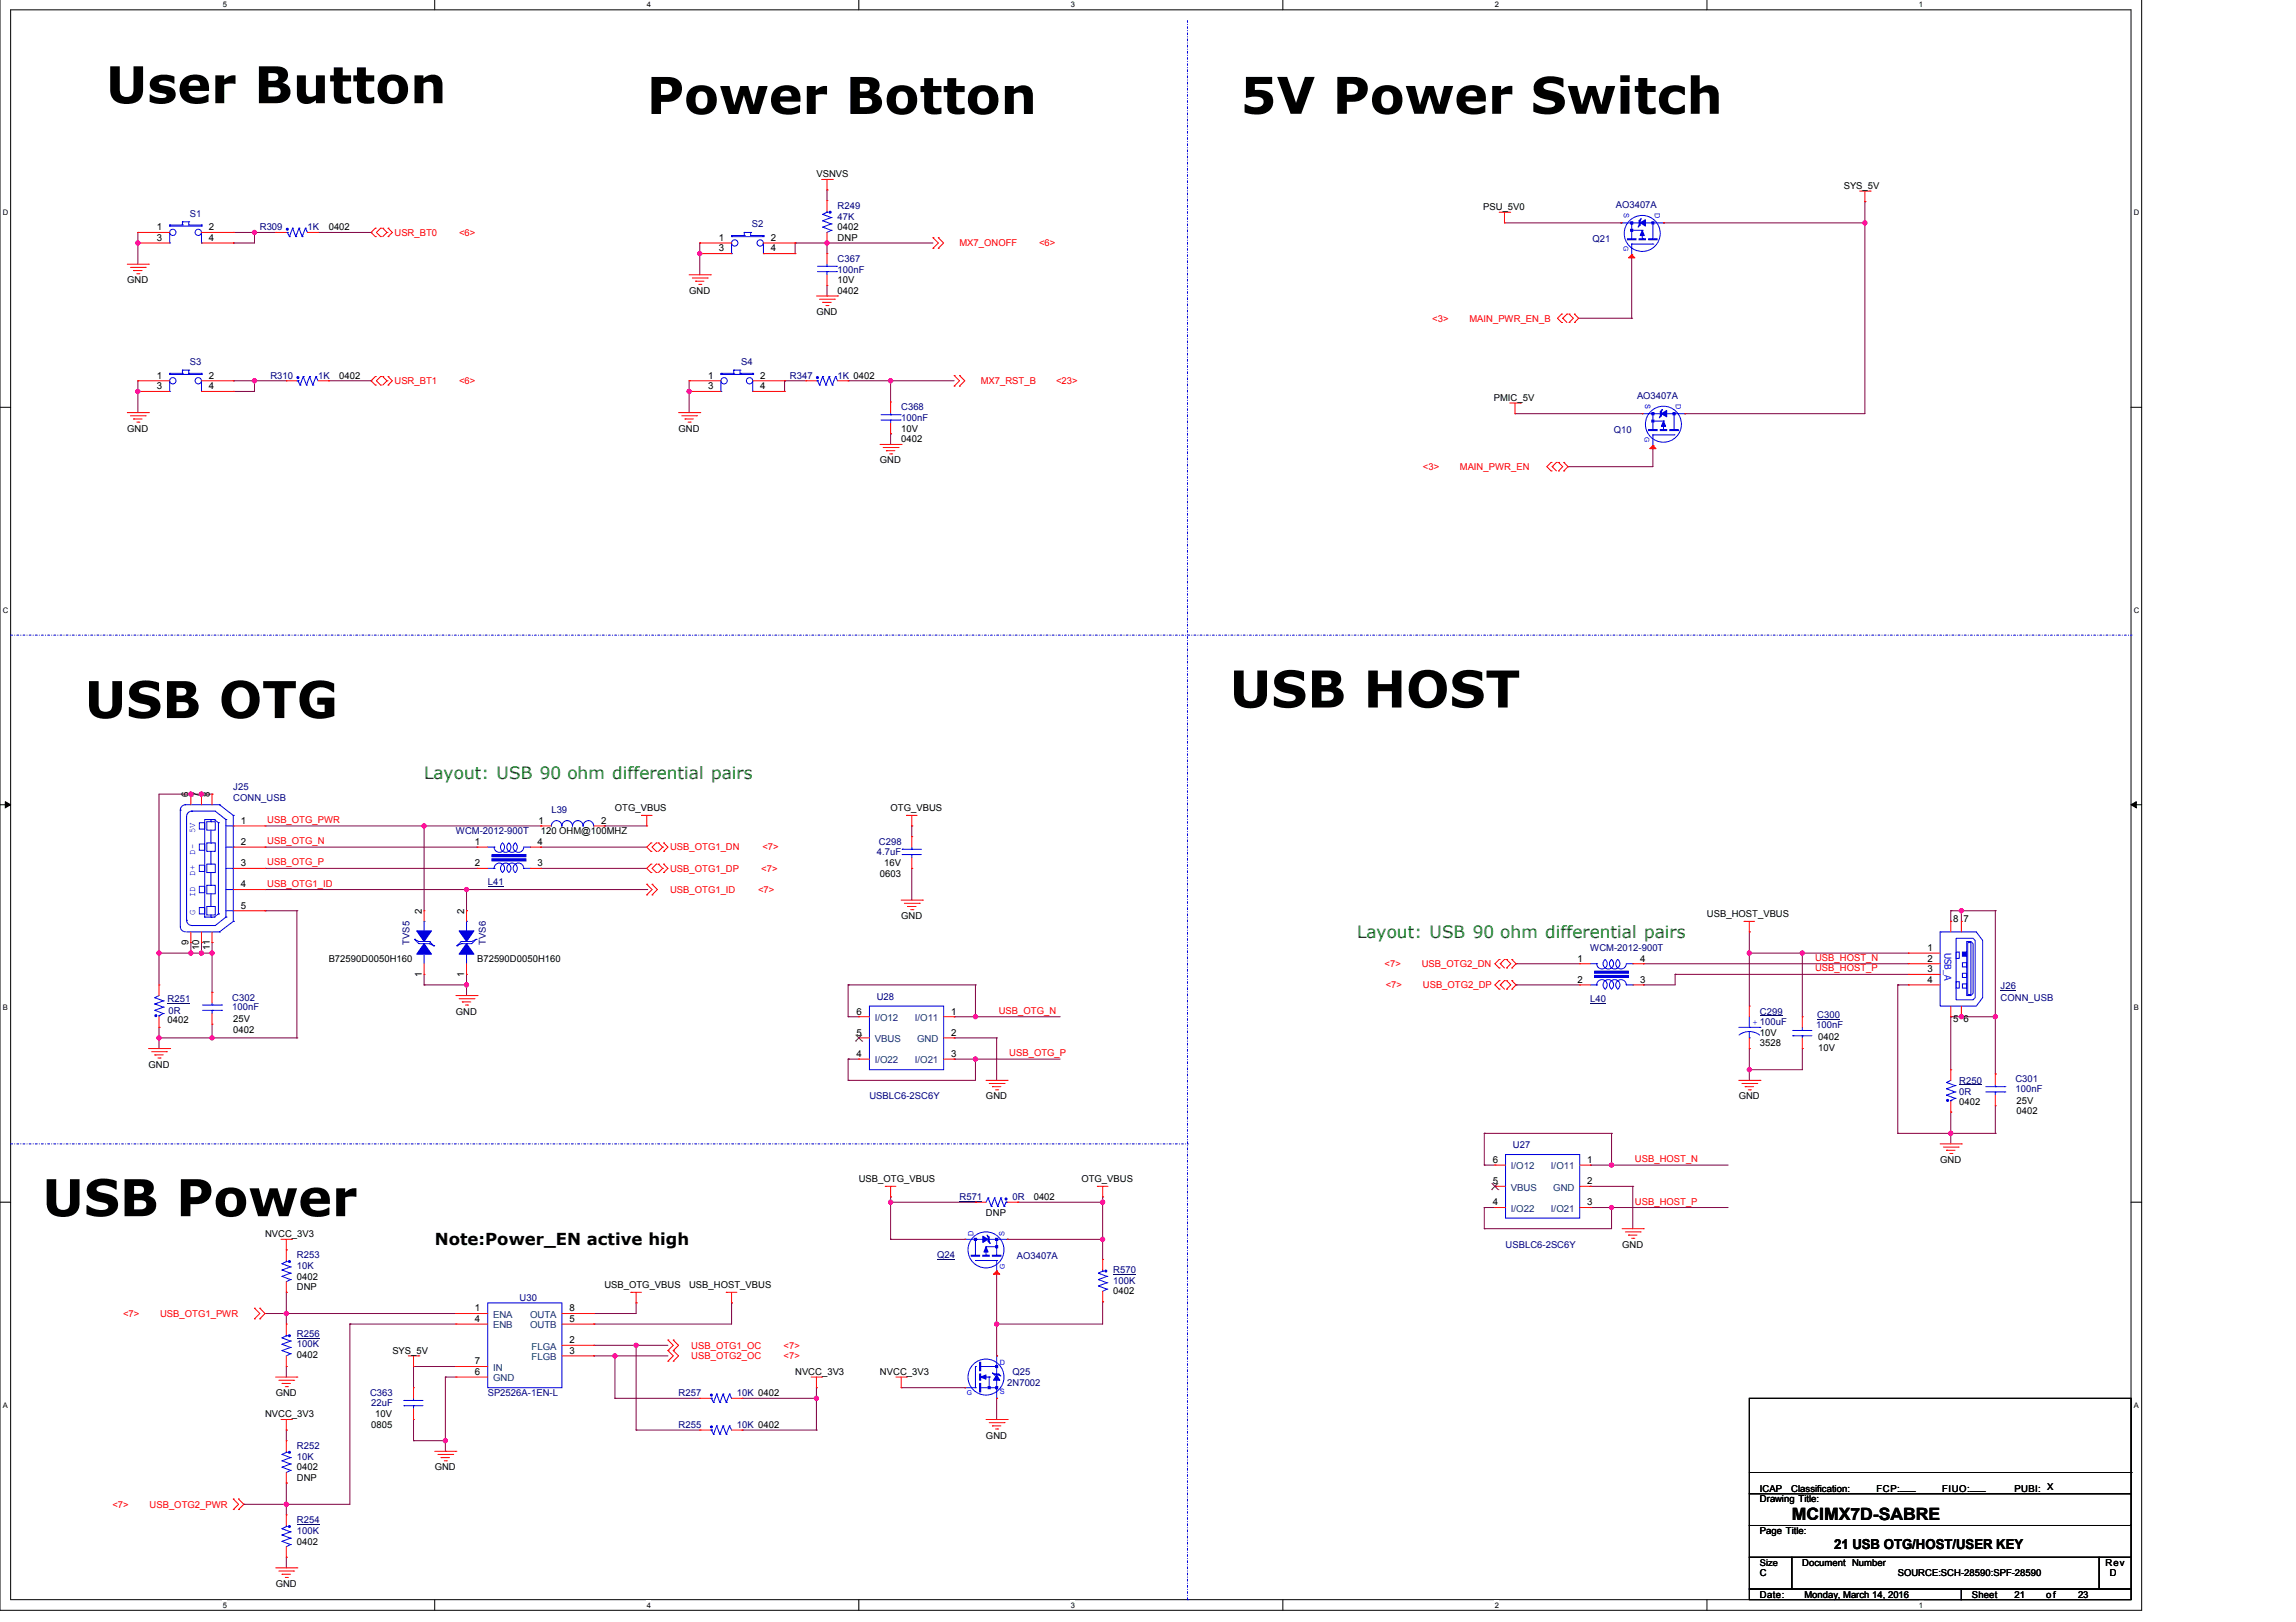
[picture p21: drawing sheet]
<svg xmlns="http://www.w3.org/2000/svg" width="297mm" height="210mm" viewBox="0 0 297 210" stroke-linecap="round" stroke-linejoin="round" font-family="sans-serif">
<defs><g id="words">
<g font-size="6.6">
<text x="13.7" y="13.4">User Button</text>
<text x="83.7" y="14.7">Power Botton</text>
<text x="160.5" y="14.7">5V Power Switch</text>
<text x="11" y="92.9">USB OTG</text>
<text x="159.1" y="91.6">USB HOST</text>
<text x="5.5" y="157.4">USB Power</text>
</g>
<g font-size="2.2" fill="#008000">
<text x="54.9" y="100.9">Layout: USB 90 ohm differential pairs</text>
<text x="175.6" y="121.4">Layout: USB 90 ohm differential pairs</text>
</g>
<text font-size="2.2" x="231.8" y="196.7">MCIMX7D-SABRE</text>
<text font-size="2.1" x="56.2" y="161.2">Note:Power_EN active high</text>
<text font-size="1.8" x="237.3" y="200.4">21 USB OTG/HOST/USER KEY</text>
<g font-size="1.2">
<text x="105.6" y="22.9">VSNVS</text>
<text x="20.3" y="29.8">1</text>
<text x="27" y="29.8">2</text>
<text x="42.5" y="29.8">0402</text>
<text x="108.4" y="29.8">0402</text>
<text x="191.9" y="27.2">PSU_5V0</text>
<text x="238.5" y="24.5">SYS_5V</text>
<text x="20.3" y="31.2">3</text>
<text x="27" y="31.2">4</text>
<text x="93" y="31.2">1</text>
<text x="93" y="32.5">3</text>
<text x="99.7" y="31.2">2</text>
<text x="99.7" y="32.5">4</text>
<text x="108.4" y="31.2">DNP</text>
<text x="16.5" y="36.7">GND</text>
<text x="89.2" y="38">GND</text>
<text x="105.6" y="40.8">GND</text>
<text x="108.4" y="38">0402</text>
<text x="108.4" y="36.7">10V</text>
<text x="20.3" y="49">1</text>
<text x="20.3" y="50.4">3</text>
<text x="27" y="49">2</text>
<text x="27" y="50.4">4</text>
<text x="43.9" y="49">0402</text>
<text x="91.6" y="49">1</text>
<text x="91.6" y="50.4">3</text>
<text x="98.4" y="49">2</text>
<text x="98.4" y="50.4">4</text>
<text x="193.3" y="51.9">PMIC_5V</text>
<text x="16.5" y="55.9">GND</text>
<text x="87.8" y="55.9">GND</text>
<text x="113.8" y="60">GND</text>
<text x="116.6" y="57.2">0402</text>
<text x="116.6" y="55.9">10V</text>
<text x="24.4" y="103.2" transform="rotate(-90 24.4 103.2)">6</text>
<text x="25.8" y="103.2" transform="rotate(-90 25.8 103.2)">7</text>
<text x="27.1" y="103.2" transform="rotate(-90 27.1 103.2)">8</text>
<text x="31.1" y="106.6">1</text>
<text x="69.7" y="106.6">1</text>
<text x="70" y="108">120 OHM@100MHZ</text>
<text x="77.8" y="106.6">2</text>
<text x="79.6" y="105">OTG_VBUS</text>
<text x="115.2" y="105">OTG_VBUS</text>
<text x="31.1" y="109.3">2</text>
<text x="31.1" y="112.1">3</text>
<text x="61.4" y="109.3">1</text>
<text x="61.4" y="112.1">2</text>
<text x="69.5" y="109.3">4</text>
<text x="69.5" y="112.1">3</text>
<text x="113.8" y="113.5">0603</text>
<text x="114.4" y="112.1">16V</text>
<text x="31.1" y="114.8">4</text>
<text x="31.1" y="117.6">5</text>
<text x="54.6" y="118.3" transform="rotate(-90 54.6 118.3)">2</text>
<text x="60.1" y="118.3" transform="rotate(-90 60.1 118.3)">2</text>
<text x="116.6" y="119">GND</text>
<text x="220.8" y="118.7">USB_HOST_VBUS</text>
<text x="252.7" y="119.4">8</text>
<text x="254" y="119.4">7</text>
<text x="24.4" y="122.3" transform="rotate(-90 24.4 122.3)">9</text>
<text x="25.8" y="123" transform="rotate(-90 25.8 123)">10</text>
<text x="27.1" y="123" transform="rotate(-90 27.1 123)">11</text>
<text x="42.5" y="124.4">B72590D0050H160</text>
<text x="61.7" y="124.4">B72590D0050H160</text>
<text x="204.1" y="124.4">1</text>
<text x="212.2" y="124.4">4</text>
<text x="249.4" y="123.1">1</text>
<text x="249.4" y="124.4">2</text>
<text x="249.4" y="125.8">3</text>
<text x="54.6" y="126.4" transform="rotate(-90 54.6 126.4)">1</text>
<text x="59" y="131.3">GND</text>
<text x="60.1" y="126.4" transform="rotate(-90 60.1 126.4)">1</text>
<text x="110.8" y="131.3">6</text>
<text x="123" y="131.3">1</text>
<text x="204.1" y="127.2">2</text>
<text x="212.2" y="127.2">3</text>
<text x="249.4" y="127.2">4</text>
<text x="21.7" y="132.4">0402</text>
<text x="30.2" y="133.6">0402</text>
<text x="30.2" y="132.3">25V</text>
<text x="110.8" y="134">5</text>
<text x="110.8" y="136.8">4</text>
<text x="123" y="136.8">3</text>
<text x="123" y="134">2</text>
<text x="227.7" y="134.1">10V</text>
<text x="227.7" y="135.4">3528</text>
<text x="235.2" y="134.6">0402</text>
<text x="235.2" y="136">10V</text>
<text x="252.7" y="132.3">5</text>
<text x="254" y="132.3">6</text>
<text x="19.2" y="138.2">GND</text>
<text x="127.6" y="142.3">GND</text>
<text x="224.9" y="142.3">GND</text>
<text x="253.5" y="143">0402</text>
<text x="260.9" y="142.8">25V</text>
<text x="260.9" y="144.2">0402</text>
<text x="111.1" y="153">USB_OTG_VBUS</text>
<text x="133.7" y="155.3">0402</text>
<text x="139.9" y="153">OTG_VBUS</text>
<text x="193.1" y="150.5">6</text>
<text x="193.1" y="153.2">5</text>
<text x="193.1" y="156">4</text>
<text x="205.3" y="156">3</text>
<text x="205.3" y="153.2">2</text>
<text x="205.3" y="150.5">1</text>
<text x="251" y="150.5">GND</text>
<text x="34.3" y="160.1">NVCC_3V3</text>
<text x="127.6" y="157.4">DNP</text>
<text x="209.9" y="161.5">GND</text>
<text x="38.4" y="167">DNP</text>
<text x="38.4" y="165.6">0402</text>
<text x="78.2" y="166.7">USB_OTG_VBUS</text>
<text x="89.2" y="166.7">USB_HOST_VBUS</text>
<text x="144" y="167.5">0402</text>
<text x="61.4" y="169.7">1</text>
<text x="61.4" y="171.1">4</text>
<text x="73.7" y="169.7">8</text>
<text x="73.7" y="171.1">5</text>
<text x="73.7" y="173.8">2</text>
<text x="38.4" y="175.7">0402</text>
<text x="50.8" y="175.2">SYS_5V</text>
<text x="61.4" y="176.6">7</text>
<text x="61.4" y="177.9">6</text>
<text x="73.7" y="175.2">3</text>
<text x="102.9" y="177.9">NVCC_3V3</text>
<text x="113.8" y="177.9">NVCC_3V3</text>
<text x="34.3" y="183.4">NVCC_3V3</text>
<text x="35.7" y="180.7">GND</text>
<text x="48" y="184.8">0805</text>
<text x="48.6" y="183.4">10V</text>
<text x="38.4" y="191.7">DNP</text>
<text x="38.4" y="190.3">0402</text>
<text x="56.2" y="190.3">GND</text>
<text x="127.6" y="186.2">GND</text>
<text x="227.7" y="194.4">Drawing Title:</text>
<text x="227.7" y="193">ICAP</text>
<text x="231.7" y="193">Classification:</text>
<text x="242.8" y="193">FCP:___</text>
<text x="251.3" y="193">FIUO:___</text>
<text x="260.6" y="193">PUBI: X</text>
<text x="38.4" y="199.9">0402</text>
<text x="227.7" y="202.6">Size</text>
<text x="227.7" y="198.5">Page Title:</text>
<text x="227.7" y="204">C</text>
<text x="233.2" y="202.6">Document Number</text>
<text x="245.5" y="204">SOURCE:SCH-28590:SPF-28590</text>
<text x="272.4" y="202.6">Rev</text>
<text x="273" y="204">D</text>
<text x="35.7" y="205.4">GND</text>
<text x="227.7" y="206.7">Date:</text>
<text x="233.4" y="206.7">Monday, March 14, 2016</text>
<text x="255.1" y="206.7">Sheet</text>
<text x="260.6" y="206.7">21</text>
<text x="264.7" y="206.7">of</text>
<text x="268.8" y="206.7">23</text>
</g>
<g font-size="1.2" fill="#000080">
<text x="24.6" y="28">S1</text>
<text x="33.6" y="29.8">R309</text>
<text x="39.8" y="29.8">1K</text>
<text x="97.3" y="29.4">S2</text>
<text x="108.4" y="27.1">R249</text>
<text x="108.4" y="28.4">47K</text>
<text x="209" y="26.9">AO3407A</text>
<text x="108.4" y="33.9">C367</text>
<text x="108.4" y="35.3">100nF</text>
<text x="206" y="31.3">Q21</text>
<text x="24.6" y="47.2">S3</text>
<text x="95.9" y="47.2">S4</text>
<text x="35" y="49">R310</text>
<text x="41.1" y="49">1K</text>
<text x="102.2" y="49">R347</text>
<text x="108.4" y="49">1K 0402</text>
<text x="116.6" y="53.1">C368</text>
<text x="211.8" y="51.6">AO3407A</text>
<text x="116.6" y="54.5">100nF</text>
<text x="208.8" y="56">Q10</text>
<text x="30.2" y="103.6">CONN_USB</text>
<text x="30.2" y="102.2">J25</text>
<text x="59" y="108">WCM-2012-900T</text>
<text x="71.3" y="105.2">L39</text>
<text x="113.4" y="110.6">4.7uF</text>
<text x="113.7" y="109.4">C298</text>
<text x="63.1" y="114.6">L41</text>
<text x="53" y="122.3" transform="rotate(-90 53 122.3)">TVS5</text>
<text x="62.9" y="122.3" transform="rotate(-90 62.9 122.3)">TVS6</text>
<text x="205.7" y="123.1">WCM-2012-900T</text>
<text x="21.7" y="129.7">R251</text>
<text x="21.8" y="131.2">0R</text>
<text x="30" y="129.5">C302</text>
<text x="30" y="130.8">100nF</text>
<text x="113.4" y="129.4">U28</text>
<text x="205.7" y="129.7">L40</text>
<text x="227.7" y="131.3">C299</text>
<text x="235.1" y="131.7">C300</text>
<text x="258.8" y="128">J26</text>
<text x="258.8" y="129.5">CONN_USB</text>
<text x="235" y="133.1">100nF</text>
<text x="112.5" y="142.3">USBLC6-2SC6Y</text>
<text x="253.5" y="140.2">R250</text>
<text x="253.5" y="141.7">0R</text>
<text x="260.7" y="140.1">C301</text>
<text x="260.7" y="141.3">100nF</text>
<text x="195.7" y="148.6">U27</text>
<text x="124.1" y="155.3">R571</text>
<text x="131" y="155.3">0R</text>
<text x="194.8" y="161.5">USBLC6-2SC6Y</text>
<text x="38.4" y="162.8">R253</text>
<text x="38.4" y="164.2">10K</text>
<text x="121.3" y="162.8">Q24</text>
<text x="131.5" y="163">AO3407A</text>
<text x="144" y="164.8">R570</text>
<text x="144" y="166.1">100K</text>
<text x="38.4" y="173">R256</text>
<text x="67.2" y="168.3">U30</text>
<text x="38.4" y="174.4">100K</text>
<text x="130.3" y="179.3">2N7002</text>
<text x="131" y="177.9">Q25</text>
<text x="47.9" y="180.7">C363</text>
<text x="48" y="181.9">22uF</text>
<text x="63.1" y="180.7">SP2526A-1EN-L</text>
<text x="87.8" y="184.8">R255</text>
<text x="87.8" y="180.7">R257</text>
<text x="95.3" y="184.8">10K 0402</text>
<text x="95.3" y="180.7">10K 0402</text>
<text x="38.4" y="187.5">R252</text>
<text x="38.4" y="188.9">10K</text>
<text x="38.4" y="197.1">R254</text>
<text x="38.4" y="198.5">100K</text>
</g>
<g font-size="1.2" fill="#f00">
<text x="51" y="30.5">USR_BT0</text>
<text x="59.4" y="30.5">&lt;6&gt;</text>
<text x="124.1" y="31.9">MX7_ONOFF</text>
<text x="134.4" y="31.9">&lt;6&gt;</text>
<text x="185.3" y="41.6">&lt;3&gt;</text>
<text x="190.1" y="41.6">MAIN_PWR_EN_B</text>
<text x="51" y="49.7">USR_BT1</text>
<text x="59.4" y="49.7">&lt;6&gt;</text>
<text x="126.9" y="49.7">MX7_RST_B</text>
<text x="136.6" y="49.7">&lt;23&gt;</text>
<text x="184.1" y="60.8">&lt;3&gt;</text>
<text x="188.9" y="60.8">MAIN_PWR_EN</text>
<text x="34.6" y="106.5">USB_OTG_PWR</text>
<text x="34.6" y="109.2">USB_OTG_N</text>
<text x="34.6" y="112">USB_OTG_P</text>
<text x="86.7" y="110">USB_OTG1_DN</text>
<text x="86.7" y="112.8">USB_OTG1_DP</text>
<text x="98.5" y="112.8">&lt;7&gt;</text>
<text x="98.6" y="110">&lt;7&gt;</text>
<text x="34.6" y="114.7">USB_OTG1_ID</text>
<text x="86.7" y="115.5">USB_OTG1_ID</text>
<text x="98.1" y="115.5">&lt;7&gt;</text>
<text x="179.1" y="125.1">&lt;7&gt;</text>
<text x="183.9" y="125.1">USB_OTG2_DN</text>
<text x="234.8" y="124.3">USB_HOST_N</text>
<text x="234.8" y="125.7">USB_HOST_P</text>
<text x="129.2" y="131.2">USB_OTG_N</text>
<text x="179.3" y="127.9">&lt;7&gt;</text>
<text x="184.1" y="127.9">USB_OTG2_DP</text>
<text x="130.6" y="136.7">USB_OTG_P</text>
<text x="211.5" y="150.4">USB_HOST_N</text>
<text x="211.5" y="155.9">USB_HOST_P</text>
<text x="15.9" y="170.4">&lt;7&gt;</text>
<text x="20.7" y="170.4">USB_OTG1_PWR</text>
<text x="89.4" y="174.5">USB_OTG1_OC</text>
<text x="89.4" y="175.9">USB_OTG2_OC</text>
<text x="101.4" y="174.5">&lt;7&gt;</text>
<text x="101.4" y="175.9">&lt;7&gt;</text>
<text x="14.5" y="195.1">&lt;7&gt;</text>
<text x="19.3" y="195.1">USB_OTG2_PWR</text>
</g>
<text font-size="1.2" fill="#00f" x="251.6" y="123.3" transform="rotate(90 251.6 123.3)">USB_A</text>
<g font-size="1.2" fill="#004080">
<text x="113.2" y="132.1">I/O12</text>
<text x="113.2" y="134.9">VBUS</text>
<text x="113.2" y="137.6">I/O22</text>
<text x="118.4" y="137.6">I/O21</text>
<text x="118.4" y="132.1">I/O11</text>
<text x="118.6" y="134.9">GND</text>
<text x="195.5" y="151.3">I/O12</text>
<text x="195.5" y="154.1">VBUS</text>
<text x="200.6" y="151.3">I/O11</text>
<text x="200.9" y="154.1">GND</text>
<text x="195.5" y="156.8">I/O22</text>
<text x="200.6" y="156.8">I/O21</text>
<text x="63.8" y="170.5">ENA</text>
<text x="63.8" y="171.9">ENB</text>
<text x="68.6" y="170.5">OUTA</text>
<text x="68.6" y="171.9">OUTB</text>
<text x="63.8" y="177.4">IN</text>
<text x="63.8" y="178.8">GND</text>
<text x="68.8" y="174.7">FLGA</text>
<text x="68.8" y="176">FLGB</text>
</g>
<g font-size="1.1" fill="#00f">
<text x="25.2" y="107.8" transform="rotate(-90 25.2 107.8)">5V</text>
<text x="25.2" y="113.3" transform="rotate(-90 25.2 113.3)">D+</text>
<text x="25.2" y="110.6" transform="rotate(-90 25.2 110.6)">D-</text>
<text x="25.2" y="118.4" transform="rotate(-90 25.2 118.4)">G</text>
<text x="25.2" y="116.1" transform="rotate(-90 25.2 116.1)">ID</text>
<text x="226.7" y="132.6">+ 100uF</text>
</g>
<g font-size="1">
<text x="28.8" y=".9">5</text>
<text x="83.7" y=".9">4</text>
<text x="138.5" y=".9">3</text>
<text x="193.4" y=".9">2</text>
<text x="248.3" y=".9">1</text>
<text x=".3" y="27.9">D</text>
<text x="276" y="27.9">D</text>
<text x=".3" y="79.3">C</text>
<text x="276" y="79.3">C</text>
<text x=".3" y="130.8">B</text>
<text x="276" y="130.8">B</text>
<text x=".3" y="182.2">A</text>
<text x="276" y="182.2">A</text>
<text x="28.8" y="208">5</text>
<text x="83.7" y="208">4</text>
<text x="138.5" y="208">3</text>
<text x="193.4" y="208">2</text>
<text x="248.3" y="208">1</text>
</g>
<g font-size="1" fill="#00f">
<text x="210.1" y="27.6" transform="rotate(90 210.1 27.6)">S</text>
<text x="212.8" y="52.3" transform="rotate(90 212.8 52.3)">S</text>
<text x="130" y="160" transform="rotate(-90 130 160)">S</text>
<text x="129.3" y="180.4">S</text>
</g>
<g font-size=".9" fill="#00f">
<text x="214.1" y="27.6" transform="rotate(90 214.1 27.6)">D</text>
<text x="210" y="31.9" transform="rotate(90 210 31.9)">G</text>
<text x="216.8" y="52.3" transform="rotate(90 216.8 52.3)">D</text>
<text x="212.8" y="56.6" transform="rotate(90 212.8 56.6)">G</text>
<text x="126" y="160" transform="rotate(-90 126 160)">D</text>
<text x="130" y="164.2" transform="rotate(-90 130 164.2)">G</text>
<text x="129.3" y="176.6">D</text>
<text x="125.1" y="180.5">G</text>
</g>
</g></defs>
<path d="M0 -.1v208.5h277.1v-208.5M1.4 1.3h274.3v205.7h-274.3z" fill="none" stroke="#000" stroke-width=".13"/>
<g fill="#fff">
<path d="M28.8 0h.5v1.1h-.5z"/>
<path d="M28.8 207.2h.5v1h-.5z"/>
</g>
<path d="M56.2 -.1v1.4M56.2 207v1.4" fill="none" stroke="#000" stroke-width=".13"/>
<g fill="#fff">
<path d="M83.7 0h.5v1.1h-.5z"/>
<path d="M83.7 207.2h.5v1h-.5z"/>
</g>
<path d="M111.1 -.1v1.4M111.1 207v1.4" fill="none" stroke="#000" stroke-width=".13"/>
<g fill="#fff">
<path d="M138.5 0h.6v1.1h-.6z"/>
<path d="M138.5 207.2h.6v1h-.6z"/>
</g>
<path d="M166 -.1v1.4M166 207v1.4" fill="none" stroke="#000" stroke-width=".13"/>
<g fill="#fff">
<path d="M193.4 0h.5v1.1h-.5z"/>
<path d="M193.4 207.2h.5v1h-.5z"/>
</g>
<path d="M220.8 -.1v1.4M220.8 207v1.4" fill="none" stroke="#000" stroke-width=".13"/>
<g fill="#fff">
<path d="M248.3 0h.5v1.1h-.5z"/>
<path d="M248.3 207.2h.5v1h-.5z"/>
<path d="M.3 27h.7v1.1h-.7z"/>
<path d="M276 27h.7v1.1h-.7z"/>
<path d="M.3 78.4h.7v1.1h-.7z"/>
<path d="M276 78.4h.7v1.1h-.7z"/>
</g>
<path d="M0 52.7h1.4M275.7 52.7h1.4" fill="none" stroke="#000" stroke-width=".13"/>
<g fill="#fff">
<path d="M.3 129.9h.7v1.1h-.7z"/>
<path d="M276 129.9h.7v1.1h-.7z"/>
</g>
<path d="M0 104.1h1.4M275.7 104.1h1.4" fill="none" stroke="#000" stroke-width=".13"/>
<path d="M.7 103.7l.7 .4-.7 .4zM275.7 104.1l.7-.4v.8z" fill="#000" stroke="#000" stroke-width=".13"/>
<g fill="#fff">
<path d="M.3 181.3h.7v1.1h-.7z"/>
<path d="M276 181.3h.7v1.1h-.7z"/>
</g>
<path d="M0 155.6h1.4M275.7 155.6h1.4M226.3 193.3h49.4v4.1h-49.4zM226.3 197.4h49.4v4.1h-49.4zM226.3 181h49.4v12.3h-49.4zM226.3 190.6h49.4M275.7 190.6h.1M226.3 201.5h5.5v4.1h-5.5zM226.3 205.6h27.4v1.4h-27.4zM231.8 201.5h39.8v4.1h-39.8zM253.7 205.6h22v1.4h-22zM271.6 201.5h4.1v4.1h-4.1z" fill="none" stroke="#000" stroke-width=".13"/>
<path d="M153.6 2.6v204.4M1.4 82.2h274.3M275.7 82.2h.1M1.4 148h152.2M153.6 148h.1M153.6 207h.1" fill="none" stroke="#00f" stroke-width=".13" stroke-dasharray=".3 .3 0 .3"/>
<g fill="none" stroke="#800040" stroke-width=".13">
<path d="M17.8 30.1h.1M17.8 31.4h.1M17.8 30.1v4.1M30.2 30.1h.1M30.2 31.4h.1M30.2 30.1h5.5M32.9 30.1h.1M32.9 30.1v1.3h-2.7M41.1 30.1h6.9M48 30.1h.1M90.5 31.4h.1M90.5 32.8h.1"/>
<path d="M90.5 31.4v4.2M102.9 31.4h.1M102.9 31.4h17.8M102.9 31.4v1.4M107 24.6h.1M107 31.4h.1M107 38.3h.1M107 24.6v1.4M107 31.4v1.4M107 36.9v1.4M194.6 28.8h15.1M209.7 28.8h.1"/>
<path d="M211.1 33h.1M211.1 33v8.2M215.2 28.8h26.1M241.3 28.8h.1M241.3 26.1h.1M241.3 26.1v27.4h-23.3M17.8 49.3h.1M17.8 50.7h.1M17.8 49.3v4.1M30.2 49.3h.1M30.2 50.7h.1M30.2 49.3h6.8"/>
<path d="M32.9 49.3h.1M32.9 49.3v1.4h-2.7M42.5 49.3h5.5M48 49.3h.1M89.2 49.3h.1M89.2 50.7h.1M89.2 49.3v4.1M101.5 49.3h.1M101.5 49.3h2.7M101.5 49.3v1.4M109.7 49.3h.1M109.7 49.3h13.7"/>
<path d="M115.2 56.1h.1M115.2 49.3h.1M115.2 49.3v2.7M115.2 56.1v1.4M196 53.5h.1M196 53.5h16.5M204.2 41.2h6.9M211.1 41.2h.1M213.8 57.7h.1M213.8 57.7v2.7h-10.9M218 53.5h.1M202.9 60.4h.1"/>
<path d="M24.7 102.8h.1M26.1 102.8h.1M27.4 102.8h.1M27.4 102.8h-6.8v24.7M34.3 109.6h.1M34.3 112.4h.1M34.3 117.9h.1M34.3 109.6h27.4M34.3 112.4h27.4M34.3 115.1h49.4M34.3 106.9h35.7M34.3 117.9h4.1"/>
<path d="M38.4 117.9h.1M38.4 117.9v16.4M54.9 106.9h.1M54.9 106.9v11M60.4 117.9h.1M60.4 115.1h.1M60.4 115.1v2.8M70 109.6h.1M70 112.4h.1M70 106.9h.1M70 109.6h13.7M70 112.4h13.7"/>
<path d="M78.2 106.9h.1M78.2 106.9h5.5M83.7 115.1h.1M118 112.4h.1M118 106.9h.1M118 106.9v1.4M118 112.4v4.1M252.4 117.9h.1M252.4 119.2h.1M252.4 117.9h5.7M252.4 117.9v1.3M253.7 117.9h.1"/>
<path d="M253.7 119.2h.1M253.7 117.9v1.3M258.1 117.9h.1M258.1 117.9v21.1M20.6 123.3h.1M20.6 133h.1M20.6 134.3h.1M20.6 123.3h6.8M20.6 133v2.7M20.6 134.3h17.8M24.7 122h.1M24.7 123.3h.1"/>
<path d="M24.7 122v1.3M26.1 122h.1M26.1 122v1.3M27.4 134.3h.1M27.4 123.3h.1M27.4 122h.1M27.4 128.4h.1M27.4 122v6.4M27.4 132.5v1.8M38.4 134.3h.1M54.9 127.5h.1M54.9 127.5h5.5"/>
<path d="M54.9 126.1v1.4M60.4 127.5h.1M60.4 128.8h.1M60.4 126.1v2.7M109.7 127.5h.1M109.7 137.1h.1M109.7 139.8h.1M109.7 131.6h.1M109.7 131.6h1.4M109.7 137.1h1.4M109.7 127.5v4.1M109.7 137.1v2.7"/>
<path d="M109.7 127.5h16.5M123.4 131.6h.1M123.4 137.1h.1M123.4 134.3h.1M123.4 134.3h5.5M123.4 131.6h13.8M123.4 137.1h13.8M126.2 127.5h.1M126.2 131.6h.1M126.2 137.1h.1M126.2 127.5v4.1M126.2 137.1v2.7h-16.5"/>
<path d="M128.9 134.3h.1M128.9 134.3v5.5M196.1 127.5h.1M196.1 124.7h.1M196.1 127.5h8.3M196.1 124.7h8.3M212.6 124.7h.1M212.6 127.5h.1M212.6 124.7h34.3M216.7 126.1h.1M216.7 126.1v1.4h-4.1M216.7 126.1h30.2"/>
<path d="M226.3 135.7h.1M226.3 138.4h.1M226.3 123.3h.1M226.3 120.6h.1M226.3 123.3h20.6M226.3 120.6v9.6M226.3 135.7v4.1M233.2 123.3h.1M233.2 135.7h.1M233.2 123.3v8.3M233.2 135.7v2.7h-6.9M245.5 127.5h.1"/>
<path d="M245.5 127.5h1.4M245.5 127.5v19.2M252.4 131.6h.1M252.4 131.6h5.7M252.4 131.6v6.8M253.7 131.6h.1M258.1 131.6h.1M258.1 139h.1M115.2 155.6h.1M115.2 154.9h.1M115.2 154.9v5.5M115.2 155.6h11"/>
<path d="M131.7 155.6h.1M131.7 155.6h11M142.7 155.6h.1M142.7 154.9h.1M142.7 154.9v8.1M192 146.7h.1M192 156.3h.1M192 159h.1M192 150.8h.1M192 150.8h1.4M192 156.3h1.4M192 146.7v4.1"/>
<path d="M192 156.3v2.7M192 146.7h16.5M205.7 150.8h.1M205.7 156.3h.1M205.7 153.5h.1M205.7 150.8h17.9M205.7 156.3h17.9M205.7 153.5h5.5M208.5 146.7h.1M208.5 156.3h.1M208.5 150.8h.1M208.5 146.7v4.1"/>
<path d="M208.5 156.3v2.7h-16.5M211.2 153.5h.1M211.2 153.5v5.5M245.5 146.7h.1M245.5 146.7h12.6M252.4 143.9h.1M252.4 146.7h.1M252.4 143.9v4.1M258.1 146.7h.1M258.1 143.1v3.6M34.3 170h.1M34.3 170h24.7"/>
<path d="M37 170h.1M37 167.2h.1M37 176.8h.1M37 167.2v4.1M37 176.8v1.4M45.3 171.3h.1M45.3 171.3h13.7M45.3 171.3v23.4h-13.8M53.5 176.8h.1M53.5 176.8h5.5M53.5 176.8v2.8M57.6 178.2h.1"/>
<path d="M57.6 178.2h1.4M57.6 178.2v9.6M76.8 171.3h.1M76.8 174.1h.1M76.8 175.5h.1M76.8 170h.1M76.8 174.1h9.6M76.8 175.5h9.6M79.6 175.5h.1M79.6 175.5v5.5M82.3 168.6h.1M82.3 174.1h.1"/>
<path d="M82.3 168.6v1.4h-5.5M82.3 174.1v11M94.6 168.6h.1M94.6 168.6v2.7h-17.8M105.6 179.6h.1M105.6 179.6v5.5M115.2 160.4h.1M115.2 160.4h9.6M116.6 179.6h8.2M124.8 179.6h.1M128.9 164.5h.1M128.9 171.3h.1"/>
<path d="M128.9 175.5h.1M128.9 164.5v11M130.3 160.4h.1M130.3 160.4h12.4M142.7 160.4h.1M142.7 168.5h.1M142.7 168.5v2.8h-13.8M31.5 194.7h.1M37 185.1h.1M37 191.9h.1M37 194.7h.1M37 185.1v1.3"/>
<path d="M37 191.9v4.1M53.5 186.4h.1M53.5 183.7v2.7M53.5 186.4h4.1M57.6 186.4h.1M57.6 187.8h.1M79.6 181h.1M79.6 181h10.9M82.3 185.1h.1M82.3 185.1h8.2M96 181h.1M96 185.1h.1"/>
<path d="M96 181h9.6M96 185.1h9.6M105.6 185.1h.1M128.9 183.7h.1M128.9 181v2.7M37 201.5h.1M37 201.5v1.4"/>
</g>
<g fill="#f0f" stroke="#f0f" stroke-width=".13">
<circle cx="17.8" cy="31.4" r=".27"/>
<circle cx="17.8" cy="50.7" r=".27"/>
<circle cx="54.9" cy="106.9" r=".27"/>
<circle cx="24.7" cy="123.3" r=".27"/>
<circle cx="20.6" cy="123.3" r=".27"/>
<circle cx="57.6" cy="186.4" r=".27"/>
<circle cx="79.5" cy="175.5" r=".27"/>
<circle cx="37" cy="170" r=".27"/>
<circle cx="105.6" cy="181" r=".27"/>
<circle cx="20.6" cy="134.3" r=".27"/>
<circle cx="126.2" cy="137.1" r=".27"/>
<circle cx="126.2" cy="131.6" r=".27"/>
<circle cx="208.5" cy="150.8" r=".27"/>
<circle cx="208.5" cy="156.3" r=".27"/>
<circle cx="226.3" cy="138.4" r=".27"/>
<circle cx="233.2" cy="123.3" r=".27"/>
<circle cx="226.3" cy="123.3" r=".27"/>
<circle cx="252.4" cy="146.7" r=".27"/>
<circle cx="258.1" cy="131.6" r=".27"/>
<circle cx="90.5" cy="32.8" r=".27"/>
<circle cx="107" cy="31.4" r=".27"/>
<circle cx="89.1" cy="50.7" r=".27"/>
<circle cx="82.3" cy="174.1" r=".27"/>
<circle cx="37" cy="194.7" r=".27"/>
<circle cx="24.7" cy="102.8" r=".27"/>
<circle cx="26.1" cy="102.8" r=".27"/>
<circle cx="60.4" cy="115.1" r=".27"/>
<circle cx="60.4" cy="127.5" r=".27"/>
<circle cx="253.7" cy="131.6" r=".27"/>
<circle cx="253.7" cy="117.9" r=".27"/>
<circle cx="26.1" cy="123.3" r=".27"/>
<circle cx="32.9" cy="30.1" r=".27"/>
<circle cx="32.9" cy="49.3" r=".27"/>
<circle cx="115.2" cy="49.3" r=".27"/>
<circle cx="115.2" cy="155.6" r=".27"/>
<circle cx="142.6" cy="160.4" r=".27"/>
<circle cx="128.9" cy="171.3" r=".27"/>
<circle cx="142.6" cy="155.6" r=".27"/>
<circle cx="241.3" cy="28.8" r=".27"/>
<circle cx="27.4" cy="123.3" r=".27"/>
<circle cx="27.4" cy="134.3" r=".27"/>
</g>
<g fill="none" stroke="#f00" stroke-width=".13">
<path d="M16.5 34.2h2.7M16.9 34.6h1.9M17.3 35h.1M17.3 35h1.1M17.7 35.4h.3M17.8 30.1h.1M17.8 31.4h.1M17.8 30.1h4.1M17.8 31.4h4.1M18 35.4h.1M18.8 34.6h.1M19.2 34.2h.1"/>
<path d="M26.1 30.1h4.1M26.1 31.4h4.1M30.2 30.1h.1M30.2 31.4h.1M48.6 29.5h.1M48.6 30.6h.1M48.6 29.5l-.6 .6 .6 .5M49.2 29.5h.1M49.2 30.6h.1M49.2 29.5l-.5 .6 .5 .5M49.5 29.5h.1M49.5 29.5l.6 .6"/>
<path d="M50.1 30.1h.1M50.1 30.1l-.6 .5M50.2 30.6h.1M50.2 29.5h.1M50.2 29.5l.6 .6-.6 .5M89.2 35.6h2.7M89.6 36h1.9M90 36.4h.1M90 36.4h1.1M90.4 36.8h.3M90.5 31.4h.1M90.5 32.8h.1"/>
<path d="M90.5 31.4h4.1M90.5 32.8h4.1M90.7 36.8h.1M91.5 36h.1M91.9 35.6h.1M98.8 31.4h4.1M98.8 32.8h4.1M102.9 31.4h.1M102.9 32.8h.1M105.6 38.3h2.8M106 38.7h1.9M106.3 23.2h1.4"/>
<path d="M106.4 39.1h.1M106.4 39.1h1.1M106.8 39.5h.3M107 24.6h.1M107 32.8h.1M107 36.9h.1M107 23.2v1.4M107 32.8v1.4M107 35.6v1.3M107.1 39.5h.1M107.7 23.2h.1M107.9 38.7h.1"/>
<path d="M108.4 38.3h.1M120.7 30.8h.1M120.7 32.1h.1M120.7 30.8l.7 .6-.7 .7M121.4 30.8h.1M121.4 32.1h.1M121.4 30.8l.7 .6-.7 .7M194 27.5h1.3M194.6 28.8h.1M194.6 27.5v1.3M195.3 27.5h.1M209.7 28.8h.1"/>
<path d="M211.1 33h.1M215.2 28.8h.1M240.6 24.7h1.4M241.3 26.1h.1M241.3 24.7v1.4M242 24.7h.1M16.5 53.4h2.7M16.9 53.8h1.9M17.3 54.2h.1M17.3 54.2h1.1M17.7 54.6h.3M17.8 49.3h.1"/>
<path d="M17.8 50.7h.1M17.8 49.3h4.1M17.8 50.7h4.1M18 54.6h.1M18.8 53.8h.1M19.2 53.4h.1M26.1 49.3h4.1M26.1 50.7h4.1M30.2 49.3h.1M30.2 50.7h.1M37 49.3h.1M37 49.3h1.4"/>
<path d="M41.1 49.3h1.4M42.5 49.3h.1M48.6 48.7h.1M48.6 49.8h.1M48.6 48.7l-.6 .6 .6 .5M49.2 48.7h.1M49.2 49.8h.1M49.2 48.7l-.5 .6 .5 .5M49.5 48.7h.1M49.5 48.7l.6 .6M50.1 49.3h.1M50.1 49.3l-.6 .5"/>
<path d="M50.2 49.8h.1M50.2 48.7h.1M50.2 48.7l.6 .6-.6 .5M87.8 53.4h2.7M88.2 53.8h1.9M88.6 54.2h.1M88.6 54.2h1.1M89 54.6h.3M89.2 49.3h.1M89.2 50.7h.1M89.2 49.3h4.1M89.2 50.7h4.1"/>
<path d="M89.3 54.6h.1M90.1 53.8h.1M90.5 53.4h.1M97.4 49.3h4.1M97.4 50.7h4.1M101.5 49.3h.1M101.5 50.7h.1M104.2 49.3h.1M104.2 49.3h1.4M108.4 49.3h1.3M109.7 49.3h.1M113.8 57.5h2.8"/>
<path d="M114.3 57.9h1.9M114.7 58.3h.1M114.7 58.3h1.1M115.1 58.7h.3M115.2 52h.1M115.2 56.1h.1M115.2 52v1.4M115.2 54.8v1.3M115.4 58.7h.1M116.2 57.9h.1M116.6 57.5h.1M123.4 48.6h.1"/>
<path d="M123.4 50h.1M123.4 48.6l.7 .7-.7 .7M124.1 48.6h.1M124.1 50h.1M124.1 48.6l.7 .7-.7 .7M195.3 52.2h1.4M196 53.5h.1M196 52.2v1.3M196.7 52.2h.1M200.7 59.8h.1M200.7 59.8l-.6 .6 .6 .5M201.4 59.8h.1"/>
<path d="M201.4 59.8l-.6 .6M201.6 59.8h.1M201.6 59.8l.6 .6-.6 .5M202 41.7h.1M202 40.6h.1M202 40.6l-.5 .6 .5 .5M202.2 41.2h.1M202.2 41.2l.5 .5M202.3 59.8h.1M202.3 59.8l.6 .6-.6 .5M202.7 40.6h.1M202.7 40.6l-.5 .6"/>
<path d="M203 40.6h.1M203 41.7h.1M203 40.6l.5 .6-.5 .5M203.7 40.6h.1M203.7 41.7h.1M203.7 40.6l.5 .6-.5 .5M212.5 53.5h.1M213.8 57.7h.1M218 53.5h.1M200.7 60.9h.1M200.8 60.4h.1M200.8 60.4l.6 .5"/>
<path d="M201.6 60.9h.1M202.3 60.9h.1M24.7 102.8h.1M24.7 102.8v1.3M26.1 102.8h.1M26.1 102.8v1.3M27.4 102.8h.1M27.4 102.8v1.3M30.2 109.6h4.1M30.2 112.4h4.1M30.2 106.9h4.1M30.2 115.1h4.1"/>
<path d="M30.2 117.9h4.1M34.3 106.9h.1M34.3 109.6h.1M34.3 112.4h.1M34.3 115.1h.1M34.3 117.9h.1M61.7 109.6h.1M61.7 112.4h.1M61.7 109.6h1.4M61.7 112.4h1.4M68.6 109.6h1.4M68.6 112.4h1.4"/>
<path d="M70 109.6h.1M70 112.4h.1M70 106.9h.1M70 106.9h1.3M76.8 106.9h1.4M78.2 106.9h.1M83 105.5h.1M83 105.5h1.4M83.7 106.9h.1M83.7 114.4h.1M83.7 115.8h.1M83.7 105.5v1.4"/>
<path d="M83.7 114.4l.7 .7-.7 .7M84.2 109.1h.1M84.2 110.2h.1M84.2 111.8h.1M84.2 112.9h.1M84.2 109.1l-.5 .5 .5 .6M84.2 111.8l-.5 .6 .5 .5M84.4 114.4h.1M84.4 115.8h.1M84.4 114.4l.6 .7-.6 .7M84.9 109.1h.1M84.9 110.2h.1"/>
<path d="M84.9 111.8h.1M84.9 112.9h.1M84.9 109.1l-.5 .5 .5 .6M84.9 111.8l-.5 .6 .5 .5M85.2 109.1h.1M85.2 111.8h.1M85.2 109.1l.5 .5M85.2 111.8l.5 .6M85.7 109.6h.1M85.7 112.4h.1M85.7 109.6l-.5 .6M85.7 112.4l-.5 .5"/>
<path d="M85.9 110.2h.1M85.9 109.1h.1M85.9 112.9h.1M85.9 111.8h.1M85.9 109.1l.5 .5-.5 .6M85.9 111.8l.5 .6-.5 .5M116.6 116.5h2.7M117 116.9h1.9M117.3 105.5h.1M117.3 105.5h1.3M117.4 117.3h.1M117.4 117.3h1.1"/>
<path d="M117.8 117.7h.3M118 106.9h.1M118 108.3h.1M118 112.4h.1M118 105.5v1.4M118 108.3v1.3M118 111v1.4M118.1 117.7h.1M118.9 116.9h.1M119.3 116.5h.1M225.6 119.2h.1M225.6 119.2h1.4"/>
<path d="M226.3 119.2v1.4M19.2 135.7h2.7M19.6 136.1h1.9M20 136.5h.1M20 136.5h1.1M20.4 136.9h.3M20.6 133h.1M20.6 127.5h.1M20.6 127.5v1.3M20.6 131.6v1.4M20.7 136.9h.1M21.5 136.1h.1"/>
<path d="M21.9 135.7h.1M24.7 122h.1M24.7 120.6v1.4M26.1 122h.1M26.1 120.6v1.4M27.4 128.4h.1M27.4 132.5h.1M27.4 122h.1M27.4 120.6v1.4M27.4 128.4v1.4M27.4 131.2v1.3M59 128.8h2.7"/>
<path d="M59.4 129.2h1.9M59.8 129.7h.1M59.8 129.7h1.1M60.2 130.1h.3M60.5 130.1h.1M61.3 129.2h.1M61.7 128.8h.1M111.1 131.6h.1M111.1 134.3h.1M111.1 137.1h.1M111.1 131.6h1.4M111.1 134.3h1.4"/>
<path d="M111.1 137.1h1.4M122.1 131.6h1.3M122.1 134.3h1.3M122.1 137.1h1.3M123.4 137.1h.1M123.4 134.3h.1M123.4 131.6h.1M127.6 139.8h2.7M130.3 139.8h.1M194 128h.1M194 126.9h.1M194 125.3h.1"/>
<path d="M194 124.2h.1M194 124.2l-.6 .5 .6 .6M194 126.9l-.6 .6 .6 .5M194.1 127.5h.1M194.1 124.7h.1M194.1 127.5l.5 .5M194.1 124.7l.5 .6M194.6 126.9h.1M194.6 124.2h.1M194.6 126.9l-.5 .6M194.6 124.2l-.5 .5M194.9 126.9h.1"/>
<path d="M194.9 128h.1M194.9 124.2h.1M194.9 125.3h.1M194.9 126.9l.6 .6-.6 .5M194.9 124.2l.6 .5-.6 .6M195.6 126.9h.1M195.6 128h.1M195.6 124.2h.1M195.6 125.3h.1M195.6 126.9l.5 .6-.5 .5M195.6 124.2l.5 .5-.5 .6M204.4 124.7h.1"/>
<path d="M204.4 127.5h.1M204.4 124.7h1.3M204.4 127.5h1.3M211.2 124.7h1.4M211.2 127.5h1.4M212.6 124.7h.1M212.6 127.5h.1M224.9 139.8h2.8M226.3 120.6h.1M226.3 130.2h.1M226.3 135.7h.1M226.3 130.2v1.4"/>
<path d="M226.3 134.3v1.4M227.7 139.8h.1M233.2 135.7h.1M233.2 131.6h.1M233.2 131.6v1.4M233.2 134.3v1.4M252.4 138.4h.1M252.4 138.4v1.4M258.1 139h.1M258.1 139v1.3M114.5 153.5h.1M114.5 153.5h1.4"/>
<path d="M115.2 154.9h.1M115.2 153.5v1.4M126.2 155.6h.1M126.2 155.6h1.4M128 140.2h1.9M128.4 140.6h.1M128.4 140.6h1.1M128.8 141h.3M129.1 141h.1M129.9 140.2h.1M130.3 155.6h1.4M131.7 155.6h.1"/>
<path d="M142 153.5h.1M142 153.5h1.3M142.7 154.9h.1M142.7 153.5v1.4M193.4 150.8h.1M193.4 153.5h.1M193.4 156.3h.1M193.4 153.5h1.4M193.4 150.8h1.4M193.4 156.3h1.4M204.4 153.5h1.3M204.4 150.8h1.3"/>
<path d="M204.4 156.3h1.3M205.7 156.3h.1M205.7 153.5h.1M205.7 150.8h.1M209.9 159h2.7M210.3 159.4h1.9M210.7 159.8h.1M210.7 159.8h1.1M212.2 159.4h.1M212.6 159h.1M225.4 140.2h1.9M225.8 140.6h.1"/>
<path d="M225.8 140.6h1.1M226.2 141h.3M226.5 141h.1M227.3 140.2h.1M251 148h2.7M251.4 148.4h1.9M251.8 148.9h.1M251.8 148.9h1.1M252.2 149.3h.3M252.4 143.9h.1M252.4 142.6v1.3M252.5 149.3h.1"/>
<path d="M253.3 148.4h.1M253.7 148h.1M258.1 143.1h.1M258.1 141.7v1.4M32.9 170.7h.1M32.9 169.3h.1M32.9 169.3l.7 .7-.7 .7M33.6 169.3h.1M33.6 170.7h.1M33.6 169.3l.7 .7-.7 .7M35.7 178.2h2.7M36.1 178.6h1.9"/>
<path d="M36.4 160.4h1.3M36.5 179h.1M36.5 179h1.1M36.9 179.4h.3M37 161.7h.1M37 167.2h.1M37 171.3h.1M37 176.8h.1M37 160.4v2.7M37 165.9v1.3M37 171.3v1.4M37 175.5v1.3"/>
<path d="M37.2 179.4h.1M37.7 160.4h.1M38 178.6h.1M38.4 178.2h.1M52.8 175.5h1.4M53.5 176.8h.1M53.5 179.6h.1M53.5 175.5v1.3M53.5 179.6v1.4M54.2 175.5h.1M59 176.8h.1M59 178.2h.1"/>
<path d="M59 170h.1M59 171.3h.1M59 178.2h4.1M59 170h4.1M59 176.8h4.1M59 171.3h4.1M72.7 175.5h4.1M72.7 170h4.1M72.7 171.3h4.1M72.7 174.1h4.1M76.8 170h.1M76.8 171.3h.1"/>
<path d="M76.8 174.1h.1M76.8 175.5h.1M81.6 167.2h.1M81.6 167.2h1.4M82.3 168.6h.1M82.3 167.2v1.4M86.4 173.4h.1M86.4 174.8h.1M86.4 176.2h.1M86.4 173.4l.7 .7-.7 .7M86.4 174.8l.7 .7-.7 .7M87.1 173.4h.1"/>
<path d="M87.1 174.8h.1M87.1 176.2h.1M87.1 173.4l.7 .7-.7 .7M87.1 174.8l.7 .7-.7 .7M94 167.2h.1M94 167.2h1.3M94.6 168.6h.1M94.6 167.2v1.4M104.9 178.2h1.4M105.6 179.6h.1M105.6 178.2v1.4M106.3 178.2h.1"/>
<path d="M115.9 178.2h1.4M116.6 179.6h.1M116.6 178.2v1.4M117.3 178.2h.1M124.8 160.4h.1M124.8 179.6h.1M128.9 164.5h.1M128.9 175.5h.1M130.3 160.4h.1M142.7 163h.1M142.7 168.5h.1M142.7 163v1.4"/>
<path d="M142.7 167.1v1.4M211.1 160.2h.3M211.4 160.2h.1M30.2 195.4h.1M30.2 194h.1M30.2 194l.7 .7-.7 .7M30.9 194h.1M30.9 195.4h.1M30.9 194l.6 .7-.6 .7M36.4 183.7h1.3M37 185.1h.1M37 196h.1"/>
<path d="M37 183.7v1.4M37 196v1.4M37.7 183.7h.1M53.5 183.7h.1M53.5 182.3v1.4M56.2 187.8h2.8M56.7 188.2h1.9M57.1 188.6h.1M57.1 188.6h1.1M57.5 189h.3M57.8 189h.1M58.6 188.2h.1"/>
<path d="M59 187.8h.1M90.5 185.1h.1M90.5 181h.1M90.5 185.1h1.4M90.5 181h1.4M94.6 185.1h1.4M94.6 181h1.4M96 185.1h.1M96 181h.1M127.6 183.7h2.7M128 184.1h1.9M128.4 184.5h.1"/>
<path d="M128.4 184.5h1.1M128.8 184.9h.3M128.9 181h.1M129.1 184.9h.1M129.9 184.1h.1M130.3 183.7h.1M35.7 202.9h2.7M36.1 203.3h1.9M36.5 203.7h.1M36.5 203.7h1.1M36.9 204.1h.3M37 201.5h.1"/>
<path d="M37 200.2v1.3M37.2 204.1h.1M38 203.3h.1M38.4 202.9h.1"/>
</g>
<g fill="none" stroke="#00f" stroke-width=".13">
<path d="M21.9 29.1h.1M21.9 29.3h.1M21.9 31.4h.1M21.9 29.1v.2M21.9 30.1v1.3M21.9 29.3h4.2M21.9 29.1h1.7M23.6 28.7h.1M23.6 29.1h.1M23.6 28.7v.4M23.6 28.7h.8M24.4 29.1h.1"/>
<path d="M24.4 28.7h.1M24.4 28.7v.4M24.4 29.1h1.7M26.1 29.3h.1M26.1 29.1h.1M26.1 31.4h.1M26.1 29.1v.2M26.1 30.1v1.3M94.6 30.5h.1M94.6 30.6h.1M94.6 32.8h.1M94.6 30.6h4.2"/>
<path d="M94.6 30.5h1.7M94.6 30.5v.1M94.6 31.4v1.4M96.3 30.1h.1M96.3 30.5h.1M96.3 30.1h.8M96.3 30.1v.4M97.1 30.5h.1M97.1 30.1h.1M97.1 30.5h1.7M97.1 30.1v.4M98.8 30.6h.1"/>
<path d="M98.8 30.5h.1M98.8 32.8h.1M98.8 30.5v.1M98.8 31.4v1.4M105.8 35.2h2.4M105.8 34.5h2.4M107 34.5h.1M107 35.2h.1M107 34.2v.3M107 35.2v.4M108.2 35.2h.1M108.2 34.5h.1"/>
<path d="M209.7 28.8h.1M209.7 28.8h1.3M211.1 31.6h.1M211.1 29h.1M211.1 29v1.9M211.1 31.6v1.4M211.1 31.6h2.7M211.2 28.8h.1M211.2 29.8h1.3M211.2 28.8h.9M212.5 29.8h.1M212.5 30.9h.1"/>
<path d="M212.5 30.5v.4M212.9 28.8h.8M213.7 28.8h.1M213.8 31.6h.1M213.8 29h.1M213.8 29v1.9M214 28.8h1.2M215.2 28.8h.1M21.9 48.3h.1M21.9 48.5h.1M21.9 50.7h.1M21.9 48.5h4.2"/>
<path d="M21.9 48.3h1.7M21.9 48.3v.2M21.9 49.3v1.4M23.6 47.9h.1M23.6 48.3h.1M23.6 47.9h.8M23.6 47.9v.4M24.4 48.3h.1M24.4 47.9h.1M24.4 48.3h1.7M24.4 47.9v.4M26.1 48.5h.1"/>
<path d="M26.1 48.3h.1M26.1 50.7h.1M26.1 48.3v.2M26.1 49.3v1.4M38.4 49.3h.1M38.5 49.3h.1M38.5 49.3l.3 .5M38.8 49.8h.1M39.2 48.7h.1M39.2 48.7l.4 1.1M39.2 48.7l-.4 1.1M39.6 49.8h.1"/>
<path d="M40.1 48.7h.1M40.1 48.7l.4 1.1M40.1 48.7l-.5 1.1M40.5 49.8h.1M40.9 48.7h.1M40.9 48.7l.2 .6M40.9 48.7l-.4 1.1M93.3 48.3h.1M93.3 48.5h.1M93.3 50.7h.1M93.3 48.5h4.1M93.3 48.3h1.6"/>
<path d="M93.3 48.3v.2M93.3 49.3v1.4M94.9 47.9h.1M94.9 48.3h.1M94.9 47.9h.8M94.9 47.9v.4M95.7 48.3h.1M95.7 47.9h.1M95.7 48.3h1.7M95.7 47.9v.4M97.4 48.5h.1M97.4 48.3h.1"/>
<path d="M97.4 50.7h.1M97.4 48.3v.2M97.4 49.3v1.4M105.6 49.3h.2M105.8 49.3h.1M105.8 49.3l.2 .5M106 49.8h.1M106.4 48.7h.1M106.4 48.7l.4 1.1M106.4 48.7l-.4 1.1M106.8 49.8h.1M107.3 48.7h.1"/>
<path d="M107.3 48.7l.4 1.1M107.3 48.7l-.5 1.1M107.7 49.8h.1M108.1 48.7h.1M108.1 48.7l.3 .6M108.1 48.7l-.4 1.1M114 54.4h2.4M114 53.7h2.4M115.2 53.7h.1M115.2 54.4h.1M115.2 53.4v.3M115.2 54.4v.4"/>
<path d="M116.4 54.4h.1M116.4 53.7h.1M212.5 53.5h.1M212.5 53.5h1.2M213.8 56.3h.1M213.8 53.7h.1M213.8 53.7v1.9M213.8 56.3v1.4M213.8 56.3h2.8M214 53.5h.1M214 54.5h1.2M214 53.5h.8"/>
<path d="M215.2 54.5h.1M215.2 55.6h.1M215.2 55.2v.4M215.6 53.5h.8M216.4 53.5h.1M216.6 56.3h.1M216.6 53.7h.1M216.6 53.7v1.9M216.7 53.5h1.3M218 53.5h.1M23.3 104.8h.1M23.3 104.8v15.1a.68 .68 0 0 0 .7 .7"/>
<path d="M23.9 104.1h4.5M24 104.1a.68 .68 0 0 0-.7 .7M24.1 119.1a.68 .68 0 0 0 .7 .7M24.1 119.1h.1M24.8 105h.1M24.8 119.8h.1M24.8 105h3l1.4 1.1M24.8 105a.68 .68 0 0 0-.7 .7v13.4M25.8 106.5h.7v.8h-.7zM25.8 109.2h.7v.8h-.7zM25.8 114.7h.7v.8h-.7zM25.8 112h.7v.8h-.7z"/>
<path d="M25.8 117.4h.7v.9h-.7zM26.5 118.7h.1M26.5 118.7h1.2M26.8 109.1h1v1.1h-1zM26.8 111.8h1v1.1h-1zM26.8 106.3h1v1.1h-1zM26.8 114.6h1v1.1h-1zM26.8 117.3h1v1.1h-1zM27.3 109.1h.1M27.3 111.8h.1M27.3 114.6h.1M27.3 117.3h.1"/>
<path d="M27.3 106.1h.1M27.3 106.3h.1M27.3 118.7h.1M27.3 106.1v.2M27.3 107.4v1.7M27.3 110.2v1.6M27.3 112.9v1.7M27.3 115.7v1.6M27.3 118.4v.3M27.7 106.1h.1M27.7 118.7h.1M27.7 106.1h-1.2v12.6"/>
<path d="M27.7 106.1l.6 .4M28.3 106.5h.1M28.3 118.3h.1M28.3 106.5v11.8M28.3 118.3l-.6 .4M28.4 104.1h.1M28.4 104.1l1.8 1.4M29.2 118.7h.1M29.2 106.1h.1M29.2 109.6h1M29.2 112.4h1M29.2 106.1v12.6"/>
<path d="M29.2 106.9h1M29.2 115.1h1M29.2 118.7l-1.4 1.1h-3M29.2 117.9h1M30.2 119.2h.1M30.2 105.5h.1M30.2 106.9h.1M30.2 109.6h.1M30.2 112.4h.1M30.2 115.1h.1M30.2 117.9h.1M30.2 105.5v13.7"/>
<path d="M30.2 119.2l-1.8 1.4M63.1 109.6h.8M63.1 112.4h.8M63.9 109.6a.68 .68 0 0 0 1 .6 .68 .68 0 0 0 .1-1.1 .68 .68 0 0 0-.1 1 .68 .68 0 0 0 1 0 .68 .68 0 0 0-.1-1 .68 .68 0 0 0-.1 1 .68 .68 0 0 0 1 0 .68 .68 0 0 0 0-1 .68 .68 0 0 0 .1 1.1 .68 .68 0 0 0 1-.6h.8M63.9 109.6h.1M63.9 112.4a.68 .68 0 0 1 1-.6 .68 .68 0 0 1 .1 1.1 .68 .68 0 0 1-.1-1 .68 .68 0 0 1 1 0 .68 .68 0 0 1-.1 1M63.9 112.4h.1M68.6 109.6h.1M68.6 112.4h.1M68.6 112.4h-.8a.68 .68 0 0 0-1-.6 .68 .68 0 0 0-.1 1.1 .68 .68 0 0 0 .1-1 .68 .68 0 0 0-1 0 .68 .68 0 0 0 0 1M71.3 106.9a.68 .68 0 0 1 .7-.7 .68 .68 0 0 1 .7 .7M72.7 106.9a.68 .68 0 0 1 .7-.7 .68 .68 0 0 1 .7 .7 .68 .68 0 0 1 .7-.7 .68 .68 0 0 1 .6 .7 .68 .68 0 0 1 .7-.7 .68 .68 0 0 1 .7 .7"/>
<path d="M116.7 110.6h.1M116.7 109.9h.1M116.7 110.6h2.5M116.7 109.9h2.5M118 109.9h.1M118 110.6h.1M118 109.6v.3M118 110.6v.4M20 129.1h.1M20 129.9h.1M20 130.8h.1M20 129.1l1.1 .4"/>
<path d="M20 129.9l1.1 .4M20 130.8l1.1 .4M20.6 131.4h.1M20.6 131.4v.2M20.6 128.8l-.6 .3M21.1 129.5h.1M21.1 130.3h.1M21.1 131.2h.1M21.1 129.5l-1.1 .4M21.1 130.3l-1.1 .5M21.1 131.2l-.5 .2M24.1 120.6h4.3"/>
<path d="M26.2 130.8h2.5M26.2 130.1h2.5M27.4 130.1h.1M27.4 130.8h.1M27.4 129.8v.3M27.4 130.8v.4M28.4 120.6h.1M28.7 130.8h.1M28.7 130.1h.1M112.5 130.2h9.6v8.2h-9.6zM205.7 124.7h.9M205.7 127.5h.9"/>
<path d="M206.6 124.7a.68 .68 0 0 0 1 .6 .68 .68 0 0 0 .1-1.1 .68 .68 0 0 0-.1 1 .68 .68 0 0 0 1 0 .68 .68 0 0 0-.1-1 .68 .68 0 0 0-.1 1 .68 .68 0 0 0 1 0 .68 .68 0 0 0-.1-1 .68 .68 0 0 0 .1 1.1 .68 .68 0 0 0 1-.6h.8M206.6 124.7h.1M206.6 127.5a.68 .68 0 0 1 .9-.7 .68 .68 0 0 1 .2 1.2M206.6 127.5h.1M209.3 128a.68 .68 0 0 0 .1-1 .68 .68 0 0 0-1 0 .68 .68 0 0 0 .1 1 .68 .68 0 0 0 .1-1 .68 .68 0 0 0-1 0 .68 .68 0 0 0 .1 1M211.2 124.7h.1M211.2 127.5h.1M211.2 127.5h-.8a.68 .68 0 0 0-1-.7 .68 .68 0 0 0-.1 1.2M224.9 133h2.8M226.3 134.3h.1M226.3 133h.1M226.3 133.5a2.19 2.19 0 0 1 1.4 .4"/>
<path d="M226.3 133.5a2.18 2.18 0 0 0-1.3 .4M226.3 131.6v1.4M226.3 133.5v.8M227.7 133h.1M231.9 133.4h.1M231.9 134h.1M231.9 133.4h2.5M231.9 134h2.5M233.2 134h.1M233.2 133.4h.1M233.2 133v.4M233.2 134v.3"/>
<path d="M251 120.6h4.7l.8 1.1v7.4l-.8 1.1h-4.7zM251 120.6h.1M252.4 139.8l-.6 .3M253.1 123.2h.4v.8h-.4zM253.1 127h.4v.9h-.4zM253.1 121.4h2.2l.2 .3v7.4l-.2 .3h-2.2zM253.9 124.6h.5v.5h-.5zM253.9 126h.5v.5h-.5zM253.9 127.3h.5v.6h-.5zM254.4 121.8h.6l.3 .3v6.5l-.3 .2h-.6zM254.6 122h.4v6.7h-.4zM127.8 155h.1"/>
<path d="M127.8 155l-.2 .6M127.8 155l.4 1.1M128.2 156.1h.1M128.7 155h.1M128.7 155l-.5 1.1M128.7 155l.4 1.1M129.1 156.1h.1M129.5 155h.1M129.5 155l-.4 1.1M129.5 155l.4 1.1M129.9 156.1h.1M130.2 155.6h.1"/>
<path d="M130.2 155.6l-.3 .5M194.8 149.4h9.6v8.2h-9.6zM251.8 140.1h.1M251.8 140.9h.1M251.8 141.7h.1M251.8 140.1l1.1 .4M251.8 140.9l1.1 .4M251.8 141.7l1.1 .4M252.4 142.4h.1M252.4 142.4v.2M252.9 140.5h.1M252.9 141.3h.1"/>
<path d="M252.9 142.1h.1M252.9 140.5l-1.1 .4M252.9 141.3l-1.1 .4M252.9 142.1l-.5 .3M256.9 141.3h2.5M256.9 140.6h2.5M258.1 140.6h.1M258.1 141.3h.1M258.1 140.3v.3M258.1 141.3v.4M259.4 141.3h.1M259.4 140.6h.1"/>
<path d="M36.5 165.2h.1M36.5 164.4h.1M36.5 163.5h.1M36.5 174.8h.1M36.5 174h.1M36.5 173.1h.1M36.5 165.2l1.1 .4M36.5 164.4l1.1 .4M36.5 163.5l1.1 .4M36.5 174.8l1.1 .4M36.5 174l1.1 .4M36.5 173.1l1.1 .4"/>
<path d="M37 163.3h.1M37 172.9h.1M37 163.1v.2M37 172.7v.2M37 163.3l-.5 .2M37 172.9l-.5 .2M37.6 165.6h.1M37.6 164.8h.1M37.6 163.9h.1M37.6 175.2h.1M37.6 174.4h.1M37.6 173.5h.1"/>
<path d="M37.6 165.6l-.6 .3M37.6 164.8l-1.1 .4M37.6 163.9l-1.1 .5M37.6 175.2l-.6 .3M37.6 174.4l-1.1 .4M37.6 173.5l-1.1 .5M63.1 168.6h9.6v11h-9.6zM124.8 160.4h.1M124.8 160.4h1.3M124.8 179.6h1.4M126.2 163.1h.1M126.2 160.5h.1"/>
<path d="M126.2 179.6h.1M126.2 176.8h.1M126.2 163.1h2.7M126.2 160.5v1.9M126.2 176.8v2.8M126.3 160.4h.1M126.3 160.4h.8M126.9 179.6h1.9M126.9 176.8h1.9M127.6 161.3h.1M127.6 162.4h.1M127.6 161.3h1.2"/>
<path d="M127.6 162v.4M127.6 178.2h.4M128 178.2h.1M128 160.4h.8M128 178.2v1.2M128.8 160.4h.1M128.8 176.8h.1M128.8 179.6h.1M128.9 163.1h.1M128.9 160.5h.1M128.9 177h.1M128.9 179.4h.1"/>
<path d="M128.9 175.5h.1M128.9 160.5v1.9M128.9 163.1v1.4M128.9 175.5v1.2M128.9 177v.8M128.9 178.6v.8M128.9 179.7v1.3M129.1 160.4h1.2M130.3 160.4h.1M142.1 166.4h.1M142.1 165.6h.1M142.1 164.8h.1"/>
<path d="M142.1 166.4l1.1 .4M142.1 165.6l1.1 .4M142.1 164.8l1.1 .4M142.7 164.5h.1M142.7 164.4v.1M142.7 164.5l-.6 .3M143.2 166.8h.1M143.2 166h.1M143.2 165.2h.1M143.2 166.8l-.5 .3M143.2 166l-1.1 .4M143.2 165.2l-1.1 .4"/>
<path d="M36.5 199.5h.1M36.5 198.6h.1M36.5 197.8h.1M36.5 199.5l1.1 .4M36.5 198.6l1.1 .5M36.5 197.8l1.1 .4M37 197.6h.1M37 197.4v.2M37 197.6l-.5 .2M37.6 199.9h.1M37.6 199.1h.1M37.6 198.2h.1"/>
<path d="M37.6 199.9l-.6 .3M37.6 199.1l-1.1 .4M37.6 198.2l-1.1 .4M52.3 181.9h.1M52.3 181.2h.1M52.3 181.9h2.4M52.3 181.2h2.4M53.5 181.2h.1M53.5 181.9h.1M53.5 181v.2M53.5 181.9v.4M91.9 185.1h.1"/>
<path d="M91.9 181h.1M92 185.1h.1M92 181h.1M92 185.1l.3 .5M92 181l.3 .5M92.3 185.6h.1M92.3 181.5h.1M92.7 184.5h.1M92.7 180.4h.1M92.7 184.5l.4 1.1M92.7 184.5l-.4 1.1M92.7 180.4l.4 1.1"/>
<path d="M92.7 180.4l-.4 1.1M93.1 185.6h.1M93.1 181.5h.1M93.5 184.5h.1M93.5 180.4h.1M93.5 184.5l.5 1.1M93.5 184.5l-.4 1.1M93.5 180.4l.5 1.1M93.5 180.4l-.4 1.1M94 185.6h.1M94 181.5h.1M94.4 184.5h.1"/>
<path d="M94.4 180.4h.1M94.4 184.5l.2 .6M94.4 184.5l-.4 1.1M94.4 180.4l.2 .6M94.4 180.4l-.4 1.1M128.9 181h.1"/>
<circle cx="22.4" cy="30.1" r=".4"/>
<circle cx="25.7" cy="30.1" r=".4"/>
<circle cx="95.1" cy="31.4" r=".41"/>
<circle cx="98.3" cy="31.4" r=".41"/>
<circle cx="212.5" cy="30.2" r="2.33"/>
<circle cx="22.4" cy="49.3" r=".41"/>
<circle cx="25.6" cy="49.3" r=".41"/>
<circle cx="93.7" cy="49.3" r=".41"/>
<circle cx="97" cy="49.3" r=".41"/>
<circle cx="215.2" cy="54.9" r="2.33"/>
<circle cx="127.6" cy="161.7" r="2.33"/>
<circle cx="127.6" cy="178.2" r="2.33"/>
</g>
<g fill="#00f" stroke="#00f" stroke-width=".13">
<path d="M127.1 160l.7 .4-.7 .4z"/>
<path d="M127.6 161.3l.2 .7h-.5z"/>
<path d="M214.9 53.5l.7-.4v.8z"/>
<path d="M215.2 54.5l.3 .7h-.6z"/>
<path d="M128.9 177.9l.4 .7h-.8z"/>
<path d="M126.9 178.2l.7-.3v.6z"/>
<path d="M212.2 28.8l.7-.4v.9z"/>
<path d="M212.5 29.8l.2 .7h-.5z"/>
<path d="M126.1 160.2h.2v.3h-.2z" fill-rule="evenodd"/>
<path d="M128.8 160.2h.3v.3h-.3z" fill-rule="evenodd"/>
<path d="M125.6 162.4h1.1v.2h-1.1z" fill-rule="evenodd"/>
<path d="M128.4 162.4h1.1v.2h-1.1z" fill-rule="evenodd"/>
<path d="M127.1 162.4h.9v.2h-.9z" fill-rule="evenodd"/>
<path d="M127.8 160.1h.2v.6h-.2z" fill-rule="evenodd"/>
<path d="M128.8 161.2h.3v.3h-.3z" fill-rule="evenodd"/>
<path d="M127.7 159.8l.3 .3h-.2z" fill-rule="evenodd"/>
<path d="M127.8 160.7h.2l.1 .2z" fill-rule="evenodd"/>
<path d="M206.3 126.2h4.4v.3h-4.4z" fill-rule="evenodd"/>
<path d="M206.3 125.7h4.4v.3h-4.4z" fill-rule="evenodd"/>
<path d="M63.6 111.1h4.4v.3h-4.4z" fill-rule="evenodd"/>
<path d="M63.6 110.6h4.4v.3h-4.4z" fill-rule="evenodd"/>
<path d="M216.4 53.4h.3v.3h-.3z" fill-rule="evenodd"/>
<path d="M213.7 53.4h.3v.3h-.3z" fill-rule="evenodd"/>
<path d="M216 55.6h1.1v.1h-1.1z" fill-rule="evenodd"/>
<path d="M213.3 55.6h1.1v.1h-1.1z" fill-rule="evenodd"/>
<path d="M214.8 55.6h.8v.1h-.8z" fill-rule="evenodd"/>
<path d="M214.8 53.3h.1v.5h-.1z" fill-rule="evenodd"/>
<path d="M213.7 54.4h.3v.2h-.3z" fill-rule="evenodd"/>
<path d="M215.1 53l-.2 .3h-.1z" fill-rule="evenodd"/>
<path d="M214.8 53.8h.1l-.2 .3z" fill-rule="evenodd"/>
<path d="M128.8 176.7h.3v.3h-.3z" fill-rule="evenodd"/>
<path d="M128.8 179.4h.3v.3h-.3z" fill-rule="evenodd"/>
<path d="M126.7 176.3h.2v1.1h-.2z" fill-rule="evenodd"/>
<path d="M126.7 179h.2v1.1h-.2z" fill-rule="evenodd"/>
<path d="M126.7 177.8h.2v.8h-.2z" fill-rule="evenodd"/>
<path d="M128.7 177.8h.5v.1h-.5z" fill-rule="evenodd"/>
<path d="M127.8 179.4h.3v.3h-.3z" fill-rule="evenodd"/>
<path d="M129.2 177.8l.3 .3-.3-.2z" fill-rule="evenodd"/>
<path d="M128.4 177.7l.3 .1v.1z" fill-rule="evenodd"/>
<path d="M213.7 28.7h.3v.3h-.3z" fill-rule="evenodd"/>
<path d="M211 28.7h.2v.3h-.2z" fill-rule="evenodd"/>
<path d="M213.3 30.9h1.1v.1h-1.1z" fill-rule="evenodd"/>
<path d="M210.5 30.9h1.1v.1h-1.1z" fill-rule="evenodd"/>
<path d="M212.1 30.9h.8v.1h-.8z" fill-rule="evenodd"/>
<path d="M212.1 28.6h.1v.5h-.1z" fill-rule="evenodd"/>
<path d="M211 29.7h.2v.2h-.2z" fill-rule="evenodd"/>
<path d="M212.3 28.3l-.1 .3h-.1z" fill-rule="evenodd"/>
<path d="M212.1 29.1h.1l-.3 .3z" fill-rule="evenodd"/>
<path d="M253.9 123.2h.5v.6h-.5z" fill-rule="evenodd"/>
<circle cx="37.4" cy="163.3" r=".13"/>
<circle cx="105.8" cy="48.9" r=".13"/>
<circle cx="92" cy="184.7" r=".13"/>
<circle cx="38.5" cy="48.9" r=".13"/>
<circle cx="37.4" cy="172.9" r=".13"/>
<circle cx="130.2" cy="155.2" r=".13"/>
<circle cx="92" cy="180.5" r=".13"/>
<circle cx="143.1" cy="164.5" r=".13"/>
<circle cx="252" cy="142.4" r=".13"/>
<circle cx="20.2" cy="131.4" r=".13"/>
<circle cx="37.4" cy="197.5" r=".13"/>
</g>
<path d="M63.1 114.7h2.1M21.7 129.8h2.9M205.7 129.8h2.1M227.7 131.5h2.9M235.1 131.9h3M124.1 155.5h3M253.5 140.4h2.9M38.4 173.2h3M121.3 163h2.3M144 164.9h3M38.4 197.3h3" fill="none" stroke="#000080" stroke-width=".13"/>
<g fill="#f00" stroke="#f00" stroke-width=".13">
<path d="M128.9 164.5l.4 .4h-.8z"/>
<path d="M213.4 58.1l.4-.4 .4 .4z"/>
<path d="M211.1 33l.4 .4h-.8z"/>
</g>
<path d="M110.7 134.7h.1M110.7 133.9l.8 .8M111.5 133.9l-.8 .8M111.5 134.7h.1M193 153.9h.1M193 153.1l.8 .8M193.8 153.1l-.8 .8M193.8 153.9h.1" fill="none" stroke="#804000" stroke-width=".13"/>
<path d="M258.8 128.1h2v.1h-2z" fill="#000080"/>
<g fill="none" stroke="#f00" stroke-width=".13">
<path d="M35.7 30.1h.1M35.7 30.1h1.3M39.8 30.1h1.3M41.1 30.1h.1M107 26h.1M107 31.4h.1M107 26v1.3M107 30.1v1.3M54.9 117.9h.1M54.9 117.9v1.3M60.4 117.9h.1M60.4 117.9v1.3"/>
<path d="M252.4 119.2h.1M252.4 119.2v1.4M253.7 119.2h.1M253.7 119.2v1.4M54.9 126.1h.1M54.9 124.7v1.4M60.4 126.1h.1M60.4 124.7v1.4M246.9 123.3h.1M246.9 127.5h.1M246.9 124.7h.1M246.9 126.1h.1"/>
<path d="M246.9 123.3h4.1M246.9 127.5h4.1M246.9 124.7h4.1M246.9 126.1h4.1M252.4 131.6h.1M252.4 130.2v1.4M253.7 131.6h.1M253.7 130.2v1.4M37 186.4h.1M37 191.9h.1M37 186.4v1.4M37 190.6v1.3"/>
</g>
<g fill="none" stroke="#00f" stroke-width=".13">
<path d="M37 30.1h.2M37.2 30.1h.1M37.2 30.1l.2 .5M37.4 30.6h.1M37.9 29.5h.1M37.9 29.5l.4 1.1M37.9 29.5l-.5 1.1M38.3 30.6h.1M38.7 29.5h.1M38.7 29.5l.4 1.1M38.7 29.5l-.4 1.1M39.1 30.6h.1"/>
<path d="M39.5 29.5h.1M39.5 29.5l.3 .6M39.5 29.5l-.4 1.1M106.4 29.4h.1M106.4 28.6h.1M106.4 27.7h.1M106.4 29.4l1.1 .4M106.4 28.6l1.1 .4M106.4 27.7l1.1 .5M107 27.5h.1M107 27.3v.2M107 27.5l-.6 .2"/>
<path d="M107.5 29.8h.1M107.5 29h.1M107.5 28.2h.1M107.5 29.8l-.5 .3M107.5 29l-1.1 .4M107.5 28.2l-1.1 .4M54.9 119.2h.1M54.9 119.2v1.4M60.4 119.2h.1M60.4 119.2v1.4M53.6 121.6h.1M53.6 121.6l.6 .2h1.4"/>
<path d="M53.6 121.6l.6 .5h1.4M54.9 123.3h.1M54.9 123.3v1.4M55.6 121.8h.1M55.6 122.1h.1M55.6 121.8l.5 .6M55.6 122.1l.5 .3M56.1 122.4h.1M59.1 122.4h.1M59.7 121.8h.1M59.7 122.1h.1M59.7 121.8l-.6 .6"/>
<path d="M59.7 122.1l-.6 .3M60.4 123.3h.1M60.4 123.3v1.4M61.6 121.6h.1M61.6 121.6l-.6 .2h-1.3M61.6 121.6l-.6 .5h-1.3M36.5 189.9h.1M36.5 189h.1M36.5 188.2h.1M36.5 189.9l1.1 .4M36.5 189l1.1 .5M36.5 188.2l1.1 .4"/>
<path d="M37 188h.1M37 187.8v.2M37 188l-.5 .2M37.6 190.3h.1M37.6 189.5h.1M37.6 188.6h.1M37.6 190.3l-.6 .3M37.6 189.5l-1.1 .4M37.6 188.6l-1.1 .4"/>
</g>
<g fill="#00f" stroke="#00f" stroke-width=".13">
<path d="M60.4 122.1l.9 1.4h-1.9z" fill-rule="evenodd"/>
<path d="M59.4 120.5h1.9l-.9 1.3z" fill-rule="evenodd"/>
<path d="M54.9 122.1l.9 1.4h-1.9z" fill-rule="evenodd"/>
<path d="M53.9 120.5h1.9l-.9 1.3z" fill-rule="evenodd"/>
<circle cx="107.4" cy="27.5" r=".13"/>
<circle cx="37.2" cy="29.7" r=".13"/>
<circle cx="37.4" cy="187.9" r=".13"/>
</g>
<g fill="#f0f" stroke="#f0f" stroke-width=".13">
<circle cx="17.8" cy="31.4" r=".27"/>
<circle cx="17.8" cy="50.7" r=".27"/>
<circle cx="54.9" cy="106.9" r=".27"/>
<circle cx="24.7" cy="123.3" r=".27"/>
<circle cx="20.6" cy="123.3" r=".27"/>
<circle cx="57.6" cy="186.4" r=".27"/>
<circle cx="79.5" cy="175.5" r=".27"/>
<circle cx="37" cy="170" r=".27"/>
<circle cx="105.6" cy="181" r=".27"/>
<circle cx="20.6" cy="134.3" r=".27"/>
<circle cx="126.2" cy="137.1" r=".27"/>
<circle cx="126.2" cy="131.6" r=".27"/>
<circle cx="208.5" cy="150.8" r=".27"/>
<circle cx="208.5" cy="156.3" r=".27"/>
<circle cx="226.3" cy="138.4" r=".27"/>
<circle cx="233.2" cy="123.3" r=".27"/>
<circle cx="226.3" cy="123.3" r=".27"/>
<circle cx="252.4" cy="146.7" r=".27"/>
<circle cx="258.1" cy="131.6" r=".27"/>
<circle cx="90.5" cy="32.8" r=".27"/>
<circle cx="107" cy="31.4" r=".27"/>
<circle cx="89.1" cy="50.7" r=".27"/>
<circle cx="82.3" cy="174.1" r=".27"/>
<circle cx="37" cy="194.7" r=".27"/>
<circle cx="24.7" cy="102.8" r=".27"/>
<circle cx="26.1" cy="102.8" r=".27"/>
<circle cx="60.4" cy="115.1" r=".27"/>
<circle cx="60.4" cy="127.5" r=".27"/>
<circle cx="253.7" cy="131.6" r=".27"/>
<circle cx="253.7" cy="117.9" r=".27"/>
<circle cx="26.1" cy="123.3" r=".27"/>
<circle cx="32.9" cy="30.1" r=".27"/>
<circle cx="32.9" cy="49.3" r=".27"/>
<circle cx="115.2" cy="49.3" r=".27"/>
<circle cx="115.2" cy="155.6" r=".27"/>
<circle cx="142.6" cy="160.4" r=".27"/>
<circle cx="128.9" cy="171.3" r=".27"/>
<circle cx="142.6" cy="155.6" r=".27"/>
<circle cx="241.3" cy="28.8" r=".27"/>
<circle cx="27.4" cy="123.3" r=".27"/>
<circle cx="27.4" cy="134.3" r=".27"/>
</g>
<use href="#words"/>
</svg>
